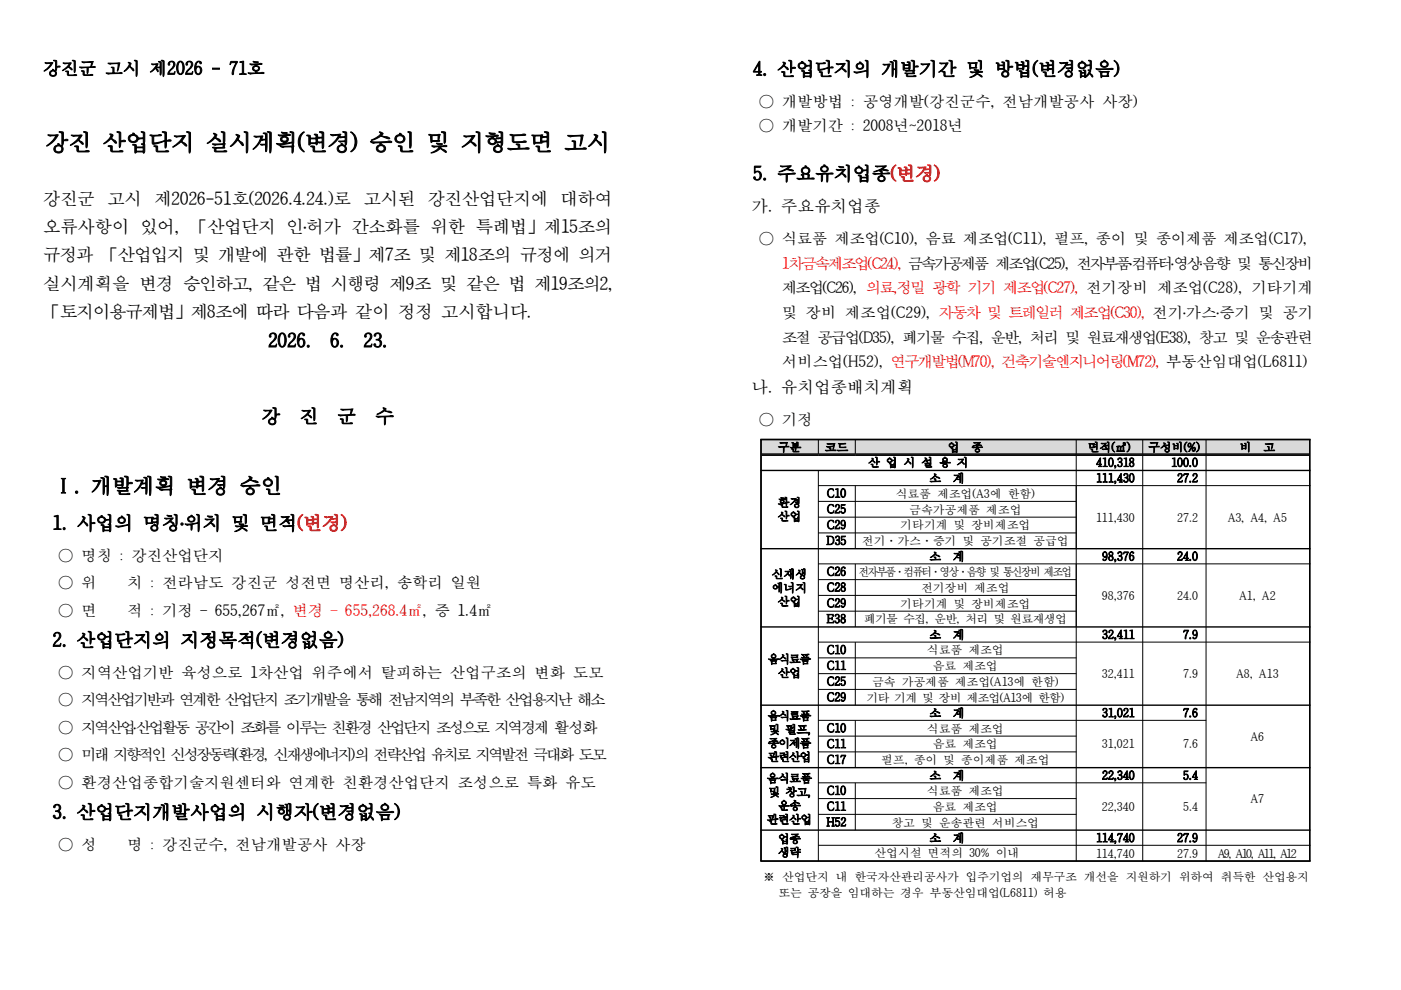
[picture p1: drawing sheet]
<svg xmlns="http://www.w3.org/2000/svg" width="297mm" height="210mm" viewBox="0 0 297 210" stroke-linecap="round" stroke-linejoin="round" font-family="sans-serif">
<defs><g id="words">
<text font-size="5" x="9.6" y="32">강진 산업단지 실시계획(변경) 승인 및 지형도면 고시</text>
<text font-size="4.5" x="11.2" y="104.6">Ⅰ. 개발계획 변경 승인</text>
<g font-size="4">
<text x="159.6" y="16">4. 산업단지의 개발기간 및 방법(변경없음)</text>
<text x="159.6" y="38.2">5. 주요유치업종(변경)</text>
<text x="56.8" y="73.6">2026.</text>
<text x="70" y="73.6">6.</text>
<text x="77" y="73.6">23.</text>
<text x="55.4" y="89.7">강</text>
<text x="63.5" y="89.7">진</text>
<text x="71.5" y="89.7">군</text>
<text x="79.5" y="89.7">수</text>
<text x="11.1" y="112.3">1. 사업의 명칭․위치 및 면적(변경)</text>
<text x="11.1" y="137.1">2. 산업단지의 지정목적(변경없음)</text>
<text x="11.1" y="173.6">3. 산업단지개발사업의 시행자(변경없음)</text>
</g>
<g font-size="3.8">
<text x="9.1" y="15.8">강진군 고시 제2026 - 71호</text>
<text x="9.1" y="43.4">강진군 고시 제2026-51호(2026.4.24.)로 고시된 강진산업단지에 대하여</text>
<text x="9.1" y="49.4">오류사항이 있어, 「산업단지 인․허가 간소화를 위한 특례법」제15조의</text>
<text x="9.1" y="55.4">규정과 「산업입지 및 개발에 관한 법률」제7조 및 제18조의 규정에 의거</text>
<text x="9.1" y="61.4">실시계획을 변경 승인하고, 같은 법 시행령 제9조 및 같은 법 제19조의2,</text>
<text x="9.1" y="67.4">「토지이용규제법」제8조에 따라 다음과 같이 정정 고시합니다.</text>
</g>
<g font-size="3.5">
<text x="159.4" y="45">가. 주요유치업종</text>
<text x="159.4" y="83.2">나. 유치업종배치계획</text>
</g>
<g font-size="3.3">
<text x="160.9" y="22.6">○ 개발방법 : 공영개발(강진군수, 전남개발공사 사장)</text>
<text x="160.9" y="27.8">○ 개발기간 : 2008년~2018년</text>
<text x="160.9" y="51.8">○ 식료품 제조업(C10), 음료 제조업(C11), 펄프, 종이 및 종이제품 제조업(C17),</text>
<text x="165.8" y="62.2">제조업(C26), 의료,정밀 광학 기기 제조업(C27), 전기장비 제조업(C28), 기타기계</text>
<text x="165.8" y="67.4">및 장비 제조업(C29), 자동차 및 트레일러 제조업(C30), 전기․가스․증기 및 공기</text>
<text x="165.8" y="72.6">조절 공급업(D35), 폐기물 수집, 운반, 처리 및 원료재생업(E38), 창고 및 운송관련</text>
<text x="165.8" y="77.8">서비스업(H52), 연구개발법(M70), 건축기술엔지니어링(M72), 부동산임대업(L6811)</text>
<text x="160.9" y="90.1">○ 기정</text>
<text x="12.4" y="118.9">○ 명칭 : 강진산업단지</text>
<text x="12.4" y="124.8">○ 위</text>
<text x="27" y="124.8">치 : 전라남도 강진군 성전면 명산리, 송학리 일원</text>
<text x="12.4" y="130.6">○ 면</text>
<text x="27" y="130.6">적 : 기정 – 655,267㎡, 변경 – 655,268.4㎡, 증 1.4㎡</text>
<text x="12.4" y="143.7">○ 지역산업기반 육성으로 1차산업 위주에서 탈피하는 산업구조의 변화 도모</text>
<text x="12.4" y="149.5">○ 지역산업기반과 연계한 산업단지 조기개발을 통해 전남지역의 부족한 산업용지난 해소</text>
<text x="12.4" y="155.4">○ 지역산업․산업활동 공간이 조화를 이루는 친환경 산업단지 조성으로 지역경제 활성화</text>
<text x="12.4" y="161.2">○ 미래 지향적인 신성장동력(환경, 신재생에너지)의 전략산업 유치로 지역발전 극대화 도모</text>
<text x="12.4" y="167.1">○ 환경산업종합기술지원센터와 연계한 친환경산업단지 조성으로 특화 유도</text>
<text x="12.4" y="180.2">○ 성</text>
<text x="27" y="180.2">명 : 강진군수, 전남개발공사 사장</text>
</g>
<text font-size="3.3" fill="#f00" x="165.8" y="57">1차금속제조업(C24), 금속가공제품 제조업(C25), 전자부품․컴퓨터․영상․음향 및 통신장비</text>
<g font-size="2.5">
<text x="164.9" y="95.7">구분</text>
<text x="174.8" y="95.7">코드</text>
<text x="200.9" y="95.7">업</text>
<text x="205.9" y="95.7">종</text>
<text x="230.6" y="95.7">면적(㎡)</text>
<text x="243.4" y="95.7">구성비(%)</text>
<text x="262.8" y="95.7">비</text>
<text x="267.8" y="95.7">고</text>
<text x="184.1" y="98.9">산 업 시 설 용 지</text>
<text x="232.4" y="99">410,318</text>
<text x="248.3" y="99">100.0</text>
<text x="164.9" y="107.4">환경</text>
<text x="175.3" y="105.5">C10</text>
<text x="189.9" y="105.5">식료품 제조업(A3에 한함)</text>
<text x="197" y="102.3">소</text>
<text x="202" y="102.3">계</text>
<text x="232.4" y="102.3">111,430</text>
<text x="249.6" y="102.3">27.2</text>
<text x="164.9" y="110.4">산업</text>
<text x="175.3" y="108.8">C25</text>
<text x="175.3" y="112.2">C29</text>
<text x="190.9" y="112.2">기타기계 및 장비제조업</text>
<text x="192.8" y="108.9">금속가공제품 제조업</text>
<text x="232.4" y="110.6">111,430</text>
<text x="249.6" y="110.6">27.2</text>
<text x="260.3" y="110.6">A3, A4, A5</text>
<text x="175.3" y="115.5">D35</text>
<text x="182.8" y="115.5">전기·가스·증기 및 공기조절 공급업</text>
<text x="197" y="118.9">소</text>
<text x="202" y="118.9">계</text>
<text x="233.6" y="118.9">98,376</text>
<text x="249.6" y="118.9">24.0</text>
<text x="163.6" y="122.6">신재생</text>
<text x="163.6" y="125.5">에너지</text>
<text x="175.3" y="122.1">C26</text>
<text x="175.3" y="125.4">C28</text>
<text x="182" y="122.1">전자부품·컴퓨터·영상·음향 및 통신장비 제조업</text>
<text x="195.3" y="125.4">전기장비 제조업</text>
<text x="164.9" y="128.4">산업</text>
<text x="175.3" y="128.8">C29</text>
<text x="190.9" y="128.8">기타기계 및 장비제조업</text>
<text x="233.6" y="127.2">98,376</text>
<text x="249.6" y="127.2">24.0</text>
<text x="262.7" y="127.2">A1, A2</text>
<text x="175.3" y="132.1">E38</text>
<text x="183.1" y="132.1">폐기물 수집, 운반, 처리 및 원료재생업</text>
<text x="197" y="135.5">소</text>
<text x="202" y="135.5">계</text>
<text x="233.6" y="135.5">32,411</text>
<text x="250.8" y="135.5">7.9</text>
<text x="162.8" y="140.6">음식료품</text>
<text x="164.9" y="143.6">산업</text>
<text x="175.3" y="138.7">C10</text>
<text x="175.3" y="142">C11</text>
<text x="196.5" y="138.7">식료품 제조업</text>
<text x="197.8" y="142.1">음료 제조업</text>
<text x="233.6" y="143.8">32,411</text>
<text x="250.8" y="143.8">7.9</text>
<text x="262.1" y="143.8">A8, A13</text>
<text x="175.3" y="145.4">C25</text>
<text x="175.3" y="148.7">C29</text>
<text x="183.7" y="148.8">기타 기계 및 장비 제조업(A13에 한함)</text>
<text x="184.9" y="145.4">금속 가공제품 제조업(A13에 한함)</text>
<text x="162.7" y="152.7">음식료품</text>
<text x="162.9" y="155.6">및 펄프,</text>
<text x="175.3" y="155.3">C10</text>
<text x="196.5" y="155.3">식료품 제조업</text>
<text x="197" y="152.1">소</text>
<text x="202" y="152.1">계</text>
<text x="233.6" y="152.1">31,021</text>
<text x="250.8" y="152.1">7.6</text>
<text x="162.7" y="158.5">종이제품</text>
<text x="162.7" y="161.4">관련산업</text>
<text x="175.3" y="158.6">C11</text>
<text x="175.3" y="162">C17</text>
<text x="197.8" y="158.7">음료 제조업</text>
<text x="233.6" y="158.7">31,021</text>
<text x="250.8" y="158.7">7.6</text>
<text x="265.1" y="157.1">A6</text>
<text x="162.6" y="165.9">음식료품</text>
<text x="186.8" y="162">펄프, 종이 및 종이제품 제조업</text>
<text x="197" y="165.3">소</text>
<text x="202" y="165.3">계</text>
<text x="233.6" y="165.3">22,340</text>
<text x="250.8" y="165.3">5.4</text>
<text x="162.9" y="168.8">및 창고,</text>
<text x="164.9" y="171.7">운송</text>
<text x="175.3" y="168.5">C10</text>
<text x="175.3" y="171.9">C11</text>
<text x="196.5" y="168.6">식료품 제조업</text>
<text x="197.8" y="171.9">음료 제조업</text>
<text x="233.6" y="171.9">22,340</text>
<text x="250.8" y="171.9">5.4</text>
<text x="265.1" y="170.3">A7</text>
<text x="162.6" y="174.6">관련산업</text>
<text x="164.9" y="178.7">업종</text>
<text x="175.3" y="175.2">H52</text>
<text x="189" y="175.3">창고 및 운송관련 서비스업</text>
<text x="197" y="178.6">소</text>
<text x="202" y="178.6">계</text>
<text x="232.4" y="178.6">114,740</text>
<text x="249.6" y="178.6">27.9</text>
<text x="164.9" y="181.6">생략</text>
<text x="185.4" y="181.8">산업시설 면적의 30% 이내</text>
<text x="232.4" y="181.8">114,740</text>
<text x="249.6" y="181.8">27.9</text>
<text x="258.2" y="181.8">A9, A10, A11, A12</text>
<text x="161.8" y="186.9">※ 산업단지 내 한국자산관리공사가 입주기업의 재무구조 개선을 지원하기 위하여 취득한 산업용지</text>
<text x="165.1" y="190.1">또는 공장을 임대하는 경우 부동산임대업(L6811) 허용</text>
</g>
</g></defs>
<path d="M161.4 93.2h12.1v3.2h-12.1z" fill-rule="evenodd" fill="#d9d9d9"/>
<path d="M161.5 96.3h12M161.5 96.5h12" fill="none" stroke="#000" stroke-width=".21"/>
<path d="M173.5 93.2h7.8v3.2h-7.8z" fill-rule="evenodd" fill="#d9d9d9"/>
<path d="M173.5 96.3h7.8M173.5 96.5h7.8" fill="none" stroke="#000" stroke-width=".21"/>
<path d="M181.3 93.2h46.9v3.2h-46.9z" fill-rule="evenodd" fill="#d9d9d9"/>
<path d="M181.3 96.3h46.9M181.3 96.5h46.9" fill="none" stroke="#000" stroke-width=".21"/>
<path d="M228.2 93.2h14.1v3.2h-14.1z" fill-rule="evenodd" fill="#d9d9d9"/>
<path d="M228.2 96.3h14.1M228.2 96.5h14.1" fill="none" stroke="#000" stroke-width=".21"/>
<path d="M242.3 93.2h13.4v3.2h-13.4z" fill-rule="evenodd" fill="#d9d9d9"/>
<path d="M242.3 96.3h13.4M242.3 96.5h13.4" fill="none" stroke="#000" stroke-width=".21"/>
<path d="M255.7 93.2h22v3.2h-22z" fill-rule="evenodd" fill="#d9d9d9"/>
<g fill="none" stroke="#000" stroke-width=".21">
<path d="M161.5 96.3h116.1M161.5 96.5h116.1M173.5 93.2v3M173.5 99.7v82.9M181.3 93.2v3M228.2 93.2v89.4M242.3 93.2v89.4M255.7 93.2v89.4M173.5 103h104.4M173.5 106.3h54.7M173.5 109.6h54.7M173.5 113h54.7"/>
<path d="M173.5 119.6h104.4M181.3 103v13.3M181.3 119.6v13.3M173.5 122.9h54.7M173.5 126.2h54.7M173.5 129.6h54.7M173.5 136.1h104.4M173.5 139.5h54.7M181.3 136.1v13.4M173.5 142.8h54.7M173.5 146.2h54.7M173.5 152.7h82.2"/>
<path d="M173.5 156.1h54.7M173.5 159.4h54.7M181.3 152.7v10.1M173.5 166h82.2M173.5 169.3h54.7M173.5 172.7h54.7M173.5 179.2h104.4M181.3 166v10"/>
</g>
<path d="M161.2 93.2h116.7M161.2 99.7h116.7M161.4 93.2v89.4M277.7 93.2v89.4M161.2 116.3h116.7M161.2 132.9h116.7M161.2 149.5h116.7M161.2 162.8h116.7M161.2 176h116.7M161.2 182.6h116.7" fill="none" stroke="#000" stroke-width=".3"/>
<use href="#words"/>
</svg>
